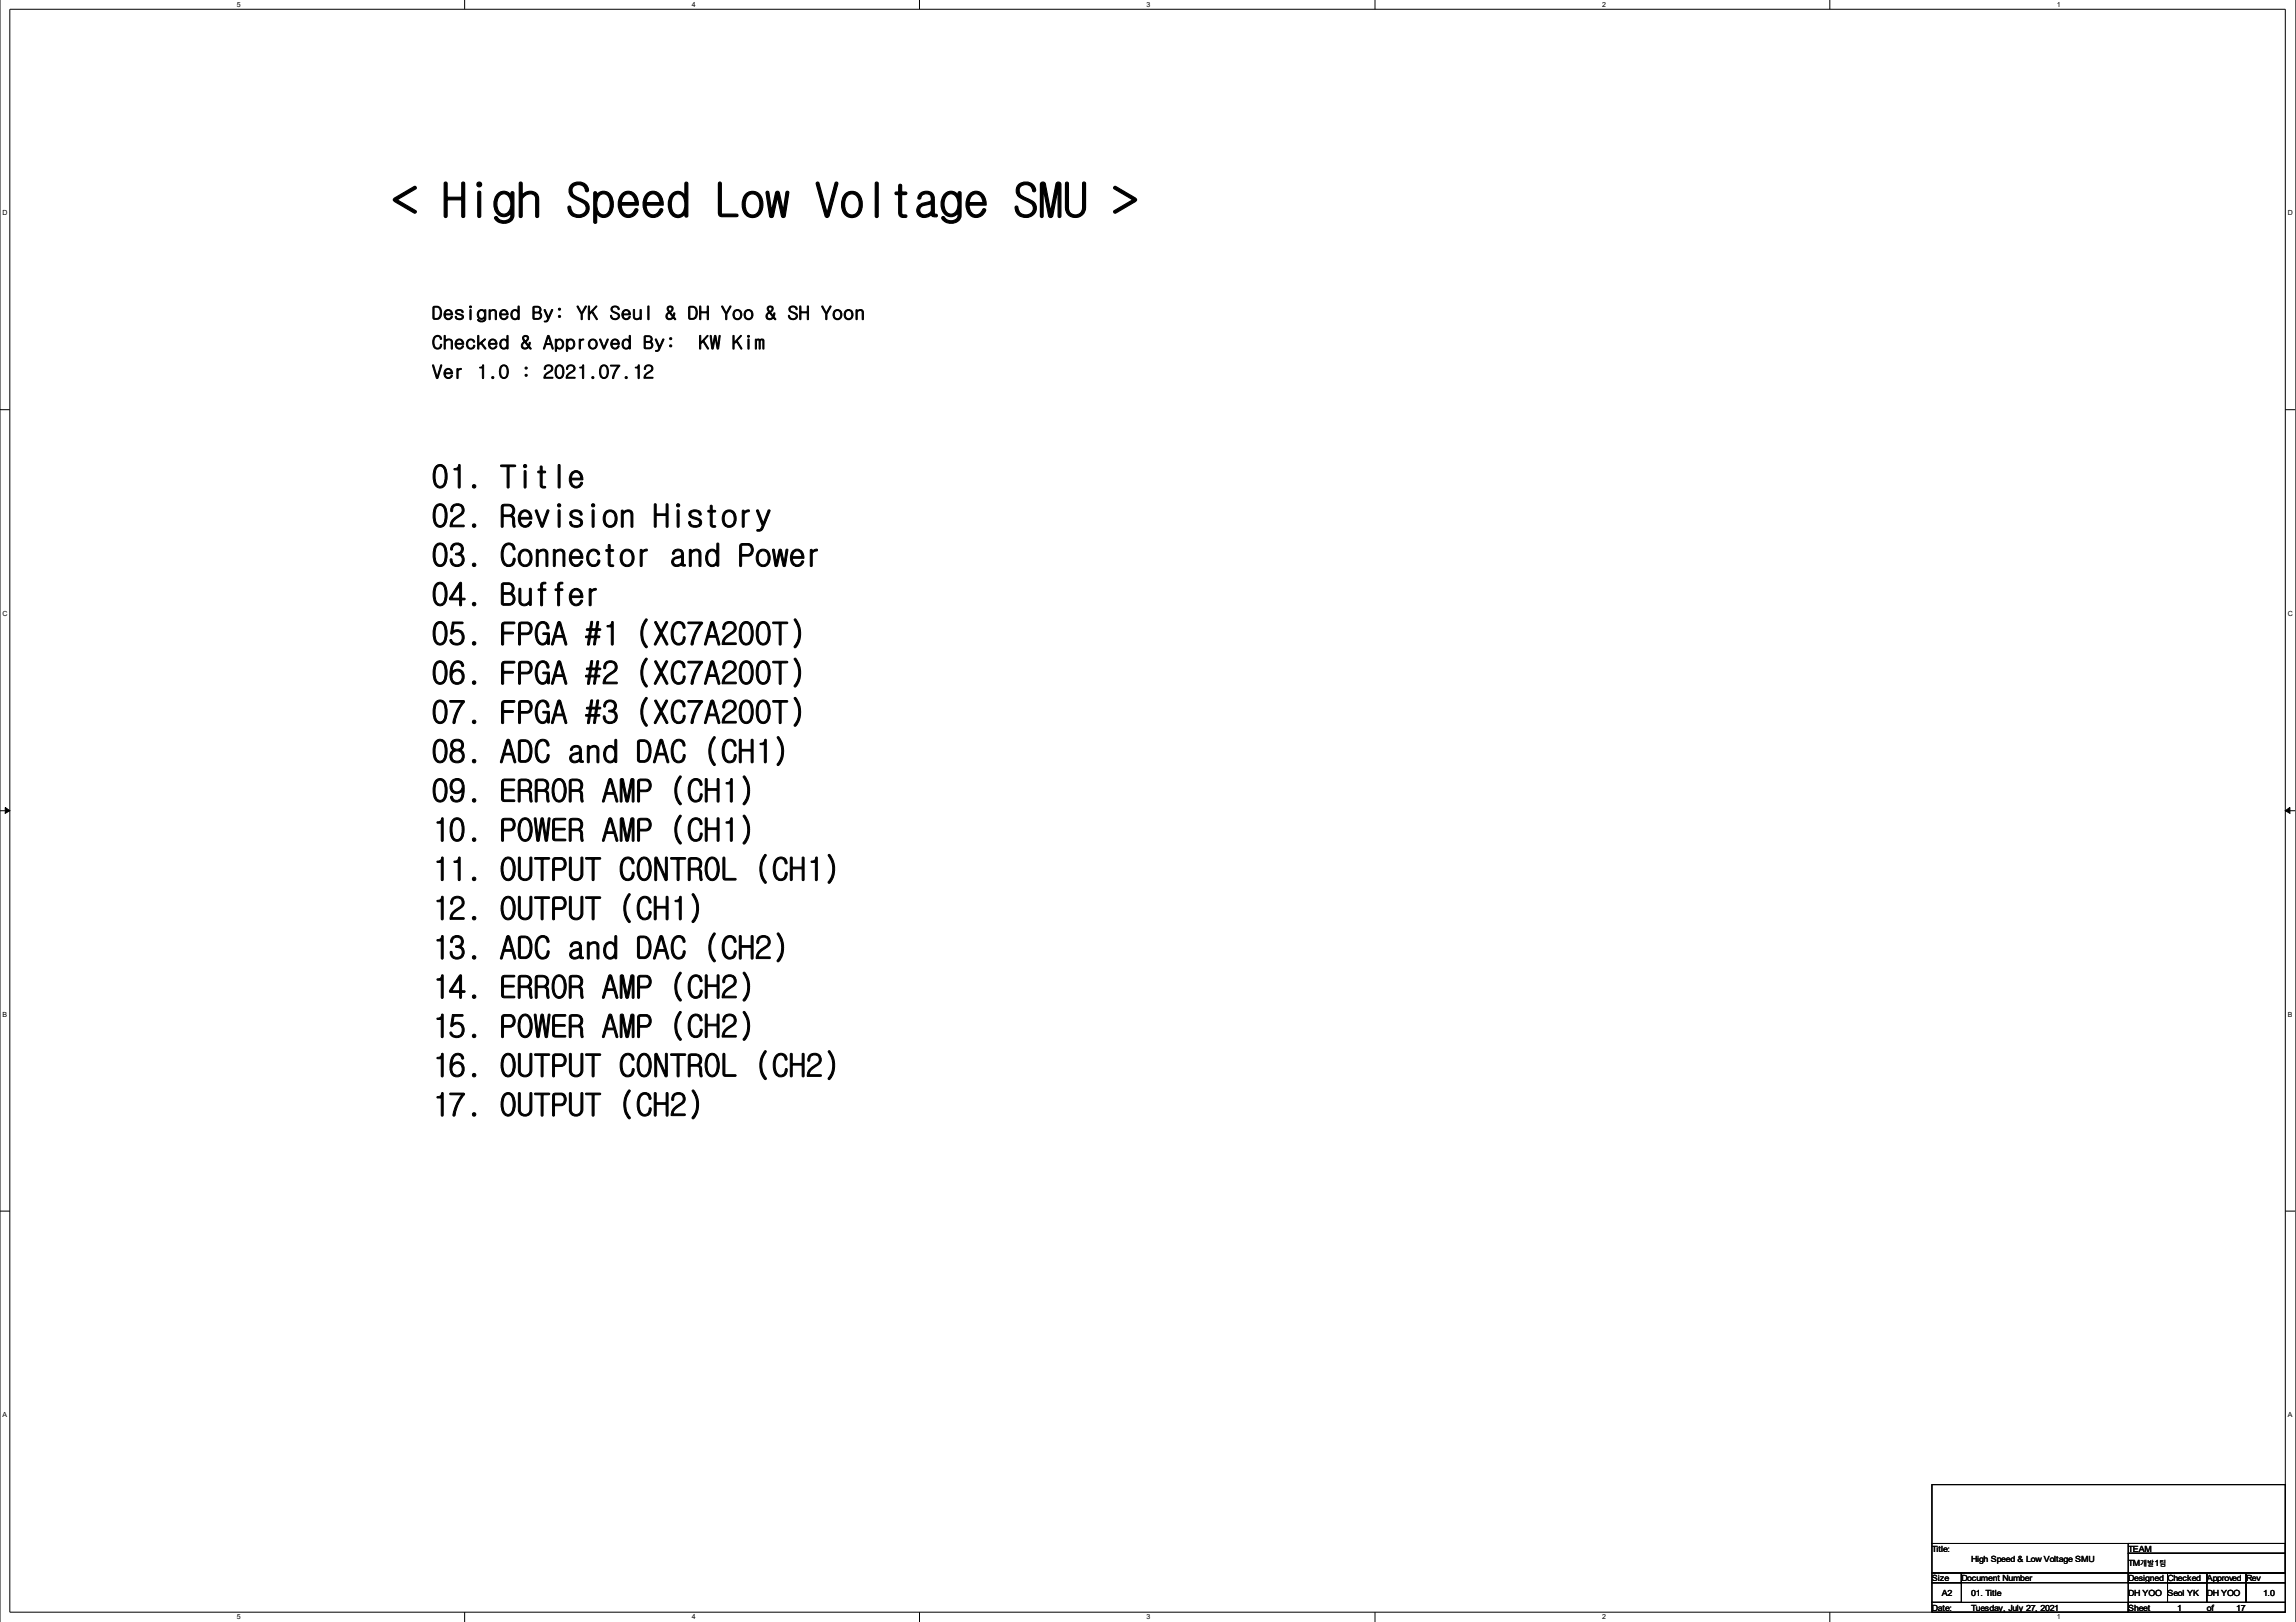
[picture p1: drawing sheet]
<svg xmlns="http://www.w3.org/2000/svg" width="297mm" height="210mm" viewBox="0 0 297 210" stroke-linecap="round" stroke-linejoin="round" font-family="sans-serif">
<defs><g id="words">
<text font-size="6.1" x="50.8" y="28">&lt; High Speed Low Voltage SMU &gt;</text>
<g font-size="4.1">
<text x="55.9" y="63.1">01. Title</text>
<text x="55.9" y="68.2">02. Revision History</text>
<text x="55.9" y="73.3">03. Connector and Power</text>
<text x="55.9" y="78.3">04. Buffer</text>
<text x="55.9" y="83.4">05. FPGA #1 (XC7A200T)</text>
<text x="55.9" y="88.5">06. FPGA #2 (XC7A200T)</text>
<text x="55.9" y="93.6">07. FPGA #3 (XC7A200T)</text>
<text x="55.9" y="98.7">08. ADC and DAC (CH1)</text>
<text x="55.9" y="103.7">09. ERROR AMP (CH1)</text>
<text x="55.9" y="108.8">10. POWER AMP (CH1)</text>
<text x="55.9" y="113.9">11. OUTPUT CONTROL (CH1)</text>
<text x="55.9" y="119">12. OUTPUT (CH1)</text>
<text x="55.9" y="124.1">13. ADC and DAC (CH2)</text>
<text x="55.9" y="129.1">14. ERROR AMP (CH2)</text>
<text x="55.9" y="134.2">15. POWER AMP (CH2)</text>
<text x="55.9" y="139.3">16. OUTPUT CONTROL (CH2)</text>
<text x="55.9" y="144.4">17. OUTPUT (CH2)</text>
</g>
<g font-size="2.4">
<text x="55.9" y="41.3">Designed By: YK Seul &amp; DH Yoo &amp; SH Yoon</text>
<text x="55.9" y="45.1">Checked &amp; Approved By:</text>
<text x="90.4" y="45.1">KW Kim</text>
<text x="55.9" y="49">Ver 1.0 : 2021.07.12</text>
</g>
<g font-size="1.1">
<text x="249.9" y="200.8">Title:</text>
<text x="255" y="202.1">High Speed &amp; Low Voltage SMU</text>
<text x="275.3" y="200.8">TEAM</text>
<text x="275.3" y="202.7">TM</text>
<text x="278.7" y="202.7">1</text>
<text x="249.9" y="204.7">Size</text>
<text x="249.9" y="208.5">Date:</text>
<text x="251.2" y="206.5">A2</text>
<text x="253.7" y="204.7">Document Number</text>
<text x="255" y="206.5">01. Title</text>
<text x="255" y="208.5">Tuesday, July 27, 2021</text>
<text x="275.3" y="208.5">Sheet</text>
<text x="275.3" y="204.7">Designed Checked Approved Rev</text>
<text x="275.3" y="206.5">DH YOO</text>
<text x="280.4" y="206.5">Seol YK</text>
<text x="281.7" y="208.5">1</text>
<text x="285.5" y="208.5">of</text>
<text x="285.5" y="206.5">DH YOO</text>
<text x="289.3" y="208.5">17</text>
<text x="292.8" y="206.5">1.0</text>
</g>
<g font-size=".9">
<text x="30.6" y=".9">5</text>
<text x="89.5" y=".9">4</text>
<text x="148.3" y=".9">3</text>
<text x="207.3" y=".9">2</text>
<text x="266.1" y=".9">1</text>
<text x=".3" y="27.9">D</text>
<text x="296" y="27.9">D</text>
<text x=".3" y="79.7">C</text>
<text x="296" y="79.7">C</text>
<text x=".3" y="131.6">B</text>
<text x="296" y="131.6">B</text>
<text x=".3" y="183.4">A</text>
<text x="296" y="183.4">A</text>
<text x="276.9" y="202.6">개발 팀</text>
<text x="30.6" y="209.6">5</text>
<text x="89.5" y="209.6">4</text>
<text x="148.3" y="209.6">3</text>
<text x="207.3" y="209.6">2</text>
<text x="266.1" y="209.6">1</text>
</g>
</g></defs>
<path d="M0 -.1v210M296.9 -.1v210M1.3 1.2h294.4v207.4h-294.4z" fill="none" stroke="#000" stroke-width=".13"/>
<g fill="#fff">
<path d="M30.6 .1h.4v.9h-.4z"/>
<path d="M30.6 208.8h.4v.9h-.4z"/>
</g>
<path d="M60.1 -.1v1.3M60.1 208.6v1.3" fill="none" stroke="#000" stroke-width=".13"/>
<g fill="#fff">
<path d="M89.5 .1h.3v.9h-.3z"/>
<path d="M89.5 208.8h.3v.9h-.3z"/>
</g>
<path d="M119 -.1v1.3M119 208.6v1.3" fill="none" stroke="#000" stroke-width=".13"/>
<g fill="#fff">
<path d="M148.3 .1h.4v.9h-.4z"/>
<path d="M148.3 208.8h.4v.9h-.4z"/>
</g>
<path d="M177.9 -.1v1.3M177.9 208.6v1.3" fill="none" stroke="#000" stroke-width=".13"/>
<g fill="#fff">
<path d="M207.3 .1h.3v.9h-.3z"/>
<path d="M207.3 208.8h.3v.9h-.3z"/>
</g>
<path d="M236.7 -.1v1.3M236.7 208.6v1.3" fill="none" stroke="#000" stroke-width=".13"/>
<g fill="#fff">
<path d="M266.1 .1h.3v.9h-.3z"/>
<path d="M266.1 208.8h.3v.9h-.3z"/>
<path d="M.3 27.1h.5v.9h-.5z"/>
<path d="M296 27.1h.5v.9h-.5z"/>
<path d="M.3 78.9h.5v1h-.5z"/>
<path d="M296 78.9h.5v1h-.5z"/>
</g>
<path d="M0 53h1.3M295.7 53h1.2" fill="none" stroke="#000" stroke-width=".13"/>
<g fill="#fff">
<path d="M.3 130.8h.5v1h-.5z"/>
<path d="M296 130.8h.4v1h-.4z"/>
</g>
<path d="M0 104.9h1.3M295.7 104.9h1.2" fill="none" stroke="#000" stroke-width=".13"/>
<path d="M.7 104.5l.6 .4-.6 .4zM295.7 104.9l.5-.4v.8z" fill="#000" stroke="#000" stroke-width=".13"/>
<g fill="#fff">
<path d="M.3 182.6h.5v1h-.5z"/>
<path d="M296 182.6h.5v1h-.5z"/>
</g>
<g fill="none" stroke="#000" stroke-width=".13">
<path d="M0 156.7h1.3M295.7 156.7h1.2M249.9 192.1h45.8v7.6h-45.8zM249.9 199.7h45.8v3.9h-45.8zM275.3 199.7h20.4v1.3h-20.4zM249.9 204.8h3.8v2.6h-3.8zM249.9 207.4h25.4v1.2h-25.4zM249.9 203.6h3.8v1.2h-3.8zM253.7 203.6h21.6v1.2h-21.6zM275.3 207.4h20.4v1.2h-20.4zM275.3 204.8h5.1v2.6h-5.1zM275.3 203.6h5.1v1.2h-5.1z"/>
<path d="M275.3 201h20.4v2.6h-20.4zM280.4 204.8h5.1v2.6h-5.1zM280.4 203.6h5.1v1.2h-5.1zM285.5 204.8h5.1v2.6h-5.1zM285.5 203.6h5.1v1.2h-5.1zM290.6 204.8h5.1v2.6h-5.1zM290.6 203.6h5.1v1.2h-5.1z"/>
</g>
<use href="#words"/>
</svg>
